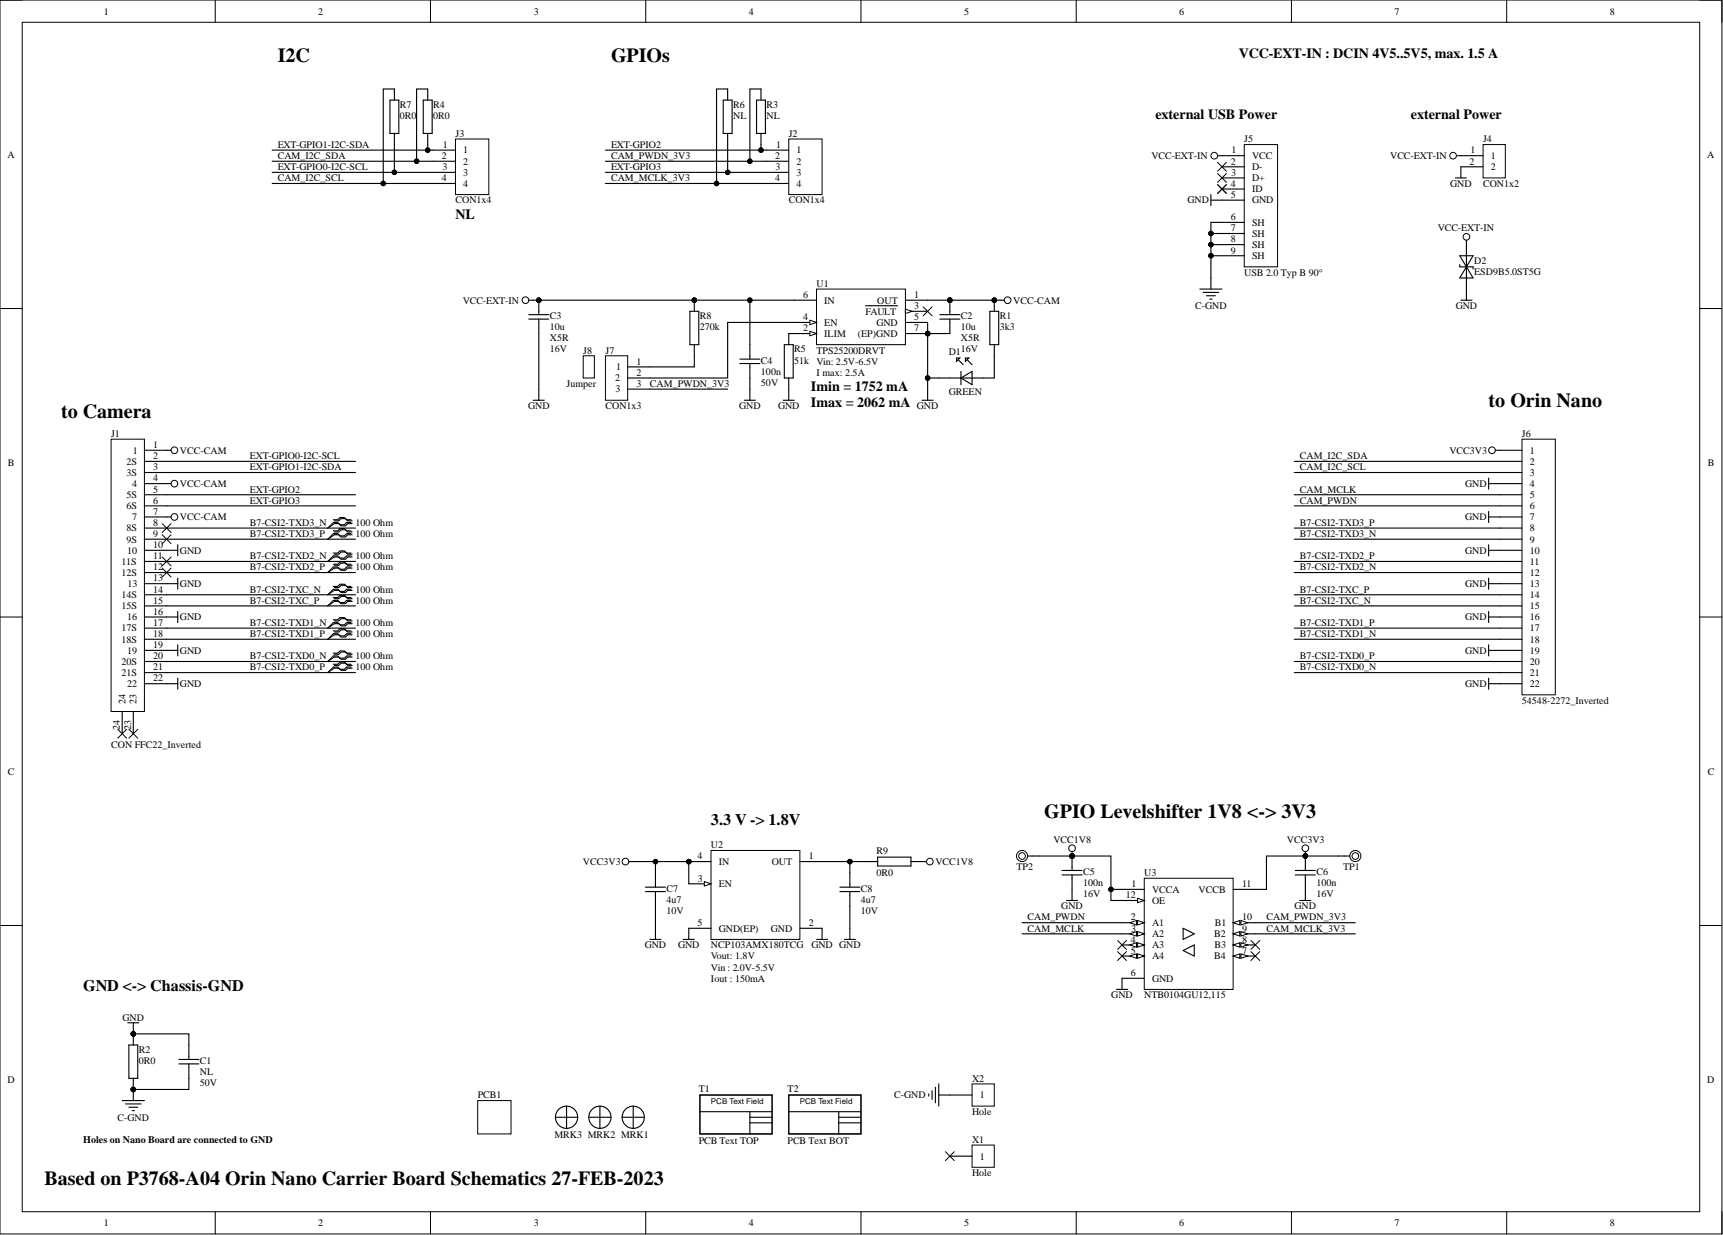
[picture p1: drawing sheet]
<svg xmlns="http://www.w3.org/2000/svg" width="393mm" height="282mm" viewBox="0 0 393 282" stroke-linecap="round" stroke-linejoin="round" font-family="sans-serif">
<defs><g id="words">
<g font-size="4.6">
<text x="63.4" y="14.3">I2C</text>
<text x="139.5" y="14.3">GPIOs</text>
<text x="13.9" y="95.5">to Camera</text>
<text x="339.8" y="92.9">to Orin Nano</text>
<text x="238.4" y="186.8">GPIO Levelshifter 1V8 &lt;-&gt; 3V3</text>
<text x="10.1" y="270.5">Based on P3768-A04 Orin Nano Carrier Board Schematics 27-FEB-2023</text>
</g>
<g font-size="3.7">
<text x="162.3" y="188.2">3.3 V -&gt; 1.8V</text>
<text x="19" y="226.3">GND &lt;-&gt; Chassis-GND</text>
</g>
<g font-size="3.2">
<text x="282.8" y="13.3">VCC-EXT-IN : DCIN 4V5..5V5, max. 1.5 A</text>
<text x="263.8" y="27.2">external USB Power</text>
<text x="322.1" y="27.2">external Power</text>
<text x="104" y="50.1">NL</text>
<text x="185.1" y="89.2">Imin = 1752 mA</text>
<text x="185.1" y="93">Imax = 2062 mA</text>
</g>
<g font-size="2.3">
<text x="23.7" y="3.3">1</text>
<text x="72.7" y="3.3">2</text>
<text x="121.9" y="3.3">3</text>
<text x="170.9" y="3.3">4</text>
<text x="220.1" y="3.3">5</text>
<text x="269.2" y="3.3">6</text>
<text x="318.4" y="3.3">7</text>
<text x="367.5" y="3.3">8</text>
<text x="91.3" y="24.6">R7</text>
<text x="91.3" y="27.2">0R0</text>
<text x="98.9" y="24.6">R4</text>
<text x="98.9" y="27.2">0R0</text>
<text x="167.4" y="24.6">R6</text>
<text x="167.4" y="27.2">NL</text>
<text x="175" y="24.6">R3</text>
<text x="175" y="27.2">NL</text>
<text x="1.7" y="36">A</text>
<text x="63.4" y="33.8">EXT-GPIO1-I2C-SDA</text>
<text x="101.1" y="33.8">1</text>
<text x="104" y="31.2">J3</text>
<text x="105.8" y="35">1</text>
<text x="139.5" y="33.8">EXT-GPIO2</text>
<text x="177.2" y="33.8">1</text>
<text x="180.1" y="31.2">J2</text>
<text x="181.8" y="35">1</text>
<text x="281.2" y="35">1</text>
<text x="284" y="32.5">J5</text>
<text x="335.7" y="35">1</text>
<text x="338.6" y="32.5">J4</text>
<text x="389.8" y="36">A</text>
<text x="63.4" y="38.8">EXT-GPIO0-I2C-SCL</text>
<text x="63.4" y="36.3">CAM_I2C_SDA</text>
<text x="63.4" y="41.4">CAM_I2C_SCL</text>
<text x="100.9" y="36.3">2</text>
<text x="100.9" y="41.4">4</text>
<text x="101" y="38.8">3</text>
<text x="105.8" y="37.6">2</text>
<text x="105.8" y="40.1">3</text>
<text x="139.5" y="38.8">EXT-GPIO3</text>
<text x="139.5" y="36.3">CAM_PWDN_3V3</text>
<text x="139.5" y="41.4">CAM_MCLK_3V3</text>
<text x="177" y="36.3">2</text>
<text x="177" y="41.4">4</text>
<text x="177.1" y="38.8">3</text>
<text x="181.8" y="37.6">2</text>
<text x="181.8" y="40.1">3</text>
<text x="262.9" y="36.3">VCC-EXT-IN</text>
<text x="281" y="37.6">2</text>
<text x="281" y="40.1">3</text>
<text x="285.8" y="36.3">VCC</text>
<text x="285.8" y="38.8">D-</text>
<text x="285.8" y="41.4">D+</text>
<text x="317.4" y="36.3">VCC-EXT-IN</text>
<text x="335.5" y="37.6">2</text>
<text x="340.4" y="36.3">1</text>
<text x="340.4" y="38.8">2</text>
<text x="104" y="46.4">CON1x4</text>
<text x="105.8" y="42.6">4</text>
<text x="180.1" y="46.4">CON1x4</text>
<text x="181.8" y="42.6">4</text>
<text x="271.1" y="46.4">GND</text>
<text x="281" y="42.6">4</text>
<text x="281" y="45.2">5</text>
<text x="285.8" y="46.4">GND</text>
<text x="285.8" y="43.9">ID</text>
<text x="331.1" y="42.6">GND</text>
<text x="338.6" y="42.6">CON1x2</text>
<text x="281" y="50.2">6</text>
<text x="281" y="52.8">7</text>
<text x="285.8" y="51.5">SH</text>
<text x="328.2" y="52.8">VCC-EXT-IN</text>
<text x="281" y="57.9">9</text>
<text x="281" y="55.3">8</text>
<text x="285.8" y="54.1">SH</text>
<text x="285.8" y="56.6">SH</text>
<text x="285.8" y="59.1">SH</text>
<text x="186.4" y="65.5">U1</text>
<text x="284" y="62.9">USB 2.0 Typ B 90°</text>
<text x="336.5" y="60.1">D2</text>
<text x="336.5" y="62.7">ESD9B5.0ST5G</text>
<text x="105.6" y="69.3">VCC-EXT-IN</text>
<text x="183.3" y="68">6</text>
<text x="188.2" y="69.3">IN</text>
<text x="197.6" y="71.8">FAULT</text>
<text x="200.3" y="69.3">OUT</text>
<text x="208.7" y="68">1</text>
<text x="208.7" y="70.5">3</text>
<text x="231.3" y="69.3">VCC-CAM</text>
<text x="272.8" y="70.5">C-GND</text>
<text x="332.3" y="70.5">GND</text>
<text x="125.5" y="77.9">X5R</text>
<text x="125.5" y="72.8">C3</text>
<text x="125.5" y="75.4">10u</text>
<text x="159.8" y="72.8">R8</text>
<text x="159.8" y="75.4">270k</text>
<text x="183.3" y="73.1">4</text>
<text x="183.3" y="75.6">2</text>
<text x="188.2" y="74.4">EN</text>
<text x="188.2" y="76.9">ILIM</text>
<text x="195.8" y="76.9">(EP)GND</text>
<text x="200.1" y="74.4">GND</text>
<text x="208.7" y="73.1">5</text>
<text x="208.7" y="75.6">7</text>
<text x="219.4" y="77.9">X5R</text>
<text x="219.4" y="72.8">C2</text>
<text x="219.4" y="75.4">10u</text>
<text x="228.3" y="72.8">R1</text>
<text x="228.3" y="75.4">3k3</text>
<text x="125.5" y="80.4">16V</text>
<text x="133.1" y="80.7">J8</text>
<text x="138.2" y="80.7">J7</text>
<text x="145.3" y="83.2">1</text>
<text x="173.7" y="83">C4</text>
<text x="181.3" y="80.4">R5</text>
<text x="181.3" y="83">51k</text>
<text x="186.4" y="83.2">Vin: 2.5V-6.5V</text>
<text x="186.4" y="80.7">TPS25200DRVT</text>
<text x="216.6" y="80.9">D116V</text>
<text x="129.3" y="88.3">Jumper</text>
<text x="140.5" y="87">2</text>
<text x="140.5" y="89.6">3</text>
<text x="140.7" y="84.5">1</text>
<text x="145.3" y="85.8">2</text>
<text x="145.3" y="88.3">3</text>
<text x="148.4" y="88.3">CAM_PWDN_3V3</text>
<text x="173.7" y="88.1">50V</text>
<text x="173.7" y="85.5">100n</text>
<text x="186.4" y="85.8">I max: 2.5A</text>
<text x="120.6" y="93.4">GND</text>
<text x="138.2" y="93.4">CON1x3</text>
<text x="168.7" y="93.4">GND</text>
<text x="177.6" y="93.4">GND</text>
<text x="209.3" y="93.4">GND</text>
<text x="216.6" y="90.1">GREEN</text>
<text x="25.4" y="99.7">J1</text>
<text x="347.5" y="99.7">J6</text>
<text x="1.8" y="106.4">B</text>
<text x="28.9" y="106.1">2S</text>
<text x="30.3" y="103.5">1</text>
<text x="35" y="102.3">1</text>
<text x="35" y="104.8">2</text>
<text x="35" y="107.3">3</text>
<text x="41.1" y="103.5">VCC-CAM</text>
<text x="57.1" y="104.8">EXT-GPIO0-I2C-SCL</text>
<text x="57.1" y="107.3">EXT-GPIO1-I2C-SDA</text>
<text x="296.7" y="107.3">CAM_I2C_SCL</text>
<text x="296.7" y="104.8">CAM_I2C_SDA</text>
<text x="330.9" y="103.5">VCC3V3</text>
<text x="349.2" y="103.5">1</text>
<text x="349.2" y="106.1">2</text>
<text x="389.8" y="106.4">B</text>
<text x="28.9" y="108.6">3S</text>
<text x="28.9" y="113.7">5S</text>
<text x="30.1" y="111.1">4</text>
<text x="35" y="109.9">4</text>
<text x="35" y="112.4">5</text>
<text x="41.1" y="111.1">VCC-CAM</text>
<text x="57.1" y="112.4">EXT-GPIO2</text>
<text x="296.7" y="112.4">CAM_MCLK</text>
<text x="334.5" y="111.1">GND</text>
<text x="349.2" y="108.6">3</text>
<text x="349.2" y="111.1">4</text>
<text x="349.2" y="113.7">5</text>
<text x="28.9" y="116.2">6S</text>
<text x="30.1" y="118.8">7</text>
<text x="35" y="114.9">6</text>
<text x="35" y="117.5">7</text>
<text x="41.1" y="118.8">VCC-CAM</text>
<text x="57.1" y="114.9">EXT-GPIO3</text>
<text x="296.7" y="114.9">CAM_PWDN</text>
<text x="334.5" y="118.8">GND</text>
<text x="349.2" y="116.2">6</text>
<text x="349.2" y="118.8">7</text>
<text x="28.9" y="121.3">8S</text>
<text x="28.9" y="123.8">9S</text>
<text x="35" y="120">8</text>
<text x="35" y="122.6">9</text>
<text x="35" y="125.1">10</text>
<text x="57.1" y="120">B7-CSI2-TXD3_N</text>
<text x="57.1" y="122.6">B7-CSI2-TXD3_P</text>
<text x="81.2" y="122.6">100 Ohm</text>
<text x="81.2" y="120">100 Ohm</text>
<text x="296.7" y="122.6">B7-CSI2-TXD3_N</text>
<text x="296.7" y="120">B7-CSI2-TXD3_P</text>
<text x="349.2" y="121.3">8</text>
<text x="349.2" y="123.8">9</text>
<text x="27.8" y="128.9">11S</text>
<text x="27.8" y="131.4">12S</text>
<text x="29" y="126.4">10</text>
<text x="35" y="127.6">11</text>
<text x="35" y="130.2">12</text>
<text x="41.1" y="126.4">GND</text>
<text x="57.1" y="127.6">B7-CSI2-TXD2_N</text>
<text x="57.1" y="130.2">B7-CSI2-TXD2_P</text>
<text x="81.2" y="130.2">100 Ohm</text>
<text x="81.2" y="127.6">100 Ohm</text>
<text x="296.7" y="130.2">B7-CSI2-TXD2_N</text>
<text x="296.7" y="127.6">B7-CSI2-TXD2_P</text>
<text x="334.5" y="126.4">GND</text>
<text x="349.2" y="126.4">10</text>
<text x="349.2" y="128.9">11</text>
<text x="349.2" y="131.4">12</text>
<text x="27.8" y="136.5">14S</text>
<text x="29.1" y="134">13</text>
<text x="35" y="132.7">13</text>
<text x="35" y="135.2">14</text>
<text x="35" y="137.8">15</text>
<text x="41.1" y="134">GND</text>
<text x="57.1" y="135.2">B7-CSI2-TXC_N</text>
<text x="57.1" y="137.8">B7-CSI2-TXC_P</text>
<text x="81.2" y="137.8">100 Ohm</text>
<text x="81.2" y="135.2">100 Ohm</text>
<text x="296.7" y="135.2">B7-CSI2-TXC_P</text>
<text x="296.7" y="137.8">B7-CSI2-TXC_N</text>
<text x="334.5" y="134">GND</text>
<text x="349.2" y="134">13</text>
<text x="349.2" y="136.5">14</text>
<text x="27.8" y="139">15S</text>
<text x="29" y="141.6">16</text>
<text x="35" y="140.3">16</text>
<text x="35" y="142.9">17</text>
<text x="41.1" y="141.6">GND</text>
<text x="57.1" y="142.9">B7-CSI2-TXD1_N</text>
<text x="81.2" y="142.9">100 Ohm</text>
<text x="296.7" y="142.9">B7-CSI2-TXD1_P</text>
<text x="334.5" y="141.6">GND</text>
<text x="349.2" y="139">15</text>
<text x="349.2" y="141.6">16</text>
<text x="27.8" y="144.1">17S</text>
<text x="27.8" y="146.7">18S</text>
<text x="29" y="149.2">19</text>
<text x="35" y="145.4">18</text>
<text x="35" y="147.9">19</text>
<text x="41.1" y="149.2">GND</text>
<text x="57.1" y="145.4">B7-CSI2-TXD1_P</text>
<text x="81.2" y="145.4">100 Ohm</text>
<text x="296.7" y="145.4">B7-CSI2-TXD1_N</text>
<text x="334.5" y="149.2">GND</text>
<text x="349.2" y="144.1">17</text>
<text x="349.2" y="146.7">18</text>
<text x="349.2" y="149.2">19</text>
<text x="27.8" y="151.7">20S</text>
<text x="27.8" y="154.3">21S</text>
<text x="35" y="150.5">20</text>
<text x="35" y="153">21</text>
<text x="35" y="155.5">22</text>
<text x="57.1" y="150.5">B7-CSI2-TXD0_N</text>
<text x="57.1" y="153">B7-CSI2-TXD0_P</text>
<text x="81.2" y="153">100 Ohm</text>
<text x="81.2" y="150.5">100 Ohm</text>
<text x="296.7" y="150.5">B7-CSI2-TXD0_P</text>
<text x="296.7" y="153">B7-CSI2-TXD0_N</text>
<text x="349.2" y="151.7">20</text>
<text x="349.2" y="154.3">21</text>
<text x="28.7" y="160.6" transform="rotate(-90 28.7 160.6)">24</text>
<text x="29" y="156.8">22</text>
<text x="31.2" y="160.6" transform="rotate(-90 31.2 160.6)">23</text>
<text x="41.1" y="156.8">GND</text>
<text x="334.5" y="156.8">GND</text>
<text x="347.5" y="160.6">54548-2272_Inverted</text>
<text x="349.2" y="156.8">22</text>
<text x="27.4" y="166.6" transform="rotate(-90 27.4 166.6)">24</text>
<text x="29.9" y="166.5" transform="rotate(-90 29.9 166.5)">23</text>
<text x="25.4" y="170.8">CON FFC22_Inverted</text>
<text x="1.8" y="176.8">C</text>
<text x="389.8" y="176.8">C</text>
<text x="133.1" y="197.4">VCC3V3</text>
<text x="159.2" y="196.1">4</text>
<text x="162.3" y="193.6">U2</text>
<text x="164.1" y="197.4">IN</text>
<text x="176.2" y="197.4">OUT</text>
<text x="184.6" y="196.1">1</text>
<text x="200.1" y="194.9">R9</text>
<text x="213.5" y="197.4">VCC1V8</text>
<text x="240.5" y="192.3">VCC1V8</text>
<text x="293.8" y="192.3">VCC3V3</text>
<text x="152.2" y="203.5">C7</text>
<text x="159.3" y="201.2">3</text>
<text x="164.1" y="202.5">EN</text>
<text x="196.6" y="203.5">C8</text>
<text x="200.1" y="199.9">0R0</text>
<text x="232.1" y="198.7">TP2</text>
<text x="247.3" y="199.7">C5</text>
<text x="247.3" y="202.2">100n</text>
<text x="258.4" y="202.5">1</text>
<text x="261.2" y="199.9">U3</text>
<text x="263" y="203.7">VCCA</text>
<text x="273.6" y="203.7">VCCB</text>
<text x="283.5" y="202.5">11</text>
<text x="300.5" y="199.7">C6</text>
<text x="300.5" y="202.2">100n</text>
<text x="306.6" y="198.7">TP1</text>
<text x="152.2" y="208.6">10V</text>
<text x="152.2" y="206">4u7</text>
<text x="196.6" y="208.6">10V</text>
<text x="196.6" y="206">4u7</text>
<text x="242.3" y="207.6">GND</text>
<text x="247.3" y="204.8">16V</text>
<text x="257" y="205">12</text>
<text x="263" y="206.3">OE</text>
<text x="295.5" y="207.6">GND</text>
<text x="300.5" y="204.8">16V</text>
<text x="159.3" y="211.4">5</text>
<text x="164.1" y="212.6">GND(EP)</text>
<text x="176" y="212.6">GND</text>
<text x="184.6" y="211.4">2</text>
<text x="234.6" y="210.1">CAM_PWDN</text>
<text x="234.6" y="212.6">CAM_MCLK</text>
<text x="258.1" y="210.1">2</text>
<text x="258.1" y="215.2">4</text>
<text x="258.2" y="212.6">3</text>
<text x="263" y="211.4">A1</text>
<text x="263" y="213.9">A2</text>
<text x="277.2" y="213.9">B2</text>
<text x="277.3" y="211.4">B1</text>
<text x="283.5" y="212.6">9</text>
<text x="283.5" y="210.1">10</text>
<text x="283.5" y="215.2">8</text>
<text x="289.1" y="210.1">CAM_PWDN_3V3</text>
<text x="289.1" y="212.6">CAM_MCLK_3V3</text>
<text x="147.2" y="216.4">GND</text>
<text x="154.8" y="216.4">GND</text>
<text x="162.3" y="219">Vout: 1.8V</text>
<text x="162.3" y="221.5">Vin : 2.0V-5.5V</text>
<text x="162.3" y="216.4">NCP103AMX180TCG</text>
<text x="185.2" y="216.4">GND GND</text>
<text x="258.2" y="217.7">5</text>
<text x="263" y="216.4">A3</text>
<text x="263" y="219">A4</text>
<text x="277.2" y="219">B4</text>
<text x="277.2" y="216.4">B3</text>
<text x="283.5" y="217.7">7</text>
<text x="162.3" y="224">Iout : 150mA</text>
<text x="253.7" y="227.8">GND</text>
<text x="258.1" y="222.8">6</text>
<text x="261.2" y="227.8">NTB0104GU12,115</text>
<text x="263" y="224">GND</text>
<text x="28" y="232.9">GND</text>
<text x="31.7" y="240.3">R2</text>
<text x="31.7" y="242.8">0R0</text>
<text x="45.7" y="242.8">C1</text>
<text x="45.7" y="245.4">NL</text>
<text x="1.7" y="247.2">D</text>
<text x="45.7" y="247.9">50V</text>
<text x="109.1" y="250.7">PCB1</text>
<text x="159.5" y="249.2">T1</text>
<text x="179.8" y="249.2">T2</text>
<text x="204.1" y="250.7">C-GND</text>
<text x="221.9" y="246.9">X2</text>
<text x="223.7" y="250.7">1</text>
<text x="389.8" y="247.2">D</text>
<text x="26.8" y="255.8">C-GND</text>
<text x="221.9" y="254.5">Hole</text>
<text x="19" y="260.8">Holes on Nano Board are connected to GND</text>
<text x="126.6" y="259.8">MRK3 MRK2 MRK1</text>
<text x="159.5" y="261.1">PCB Text TOP</text>
<text x="179.8" y="261.1">PCB Text BOT</text>
<text x="221.9" y="260.8">X1</text>
<text x="221.9" y="268.4">Hole</text>
<text x="223.7" y="264.6">1</text>
<text x="23.7" y="279.9">1</text>
<text x="72.7" y="279.9">2</text>
<text x="121.9" y="279.9">3</text>
<text x="170.9" y="279.9">4</text>
<text x="220.1" y="279.9">5</text>
<text x="269.2" y="279.9">6</text>
<text x="318.4" y="279.9">7</text>
<text x="367.5" y="279.9">8</text>
</g>
<g font-size="1.8">
<text x="162.3" y="252.1">PCB Text Field</text>
<text x="182.6" y="252.1">PCB Text Field</text>
</g>
</g></defs>
<g fill="none" stroke="#000" stroke-width=".23">
<path d="M0 0h393.1v281.6h-393.1zM0 0h5.1M5.1 5.1h382.9v271.5h-382.9zM49.1 0v5.1M98.3 0v5.1M147.4 0v5.1M196.6 0v5.1M245.7 0v5.1M294.8 0v5.1M344 0v5.1M388 0h5.1v5.1M0 70.4h5.1"/>
<path d="M388 70.4h5.1M0 140.8h5.1M388 140.8h5.1M0 211.2h5.1M388 211.2h5.1M49.1 276.6v5M98.3 276.6v5M147.4 276.6v5M196.6 276.6v5M245.7 276.6v5M294.8 276.6v5M344 276.6v5"/>
<path d="M393.1 276.6v5"/>
</g>
<path d="M159.8 249.9h16.5v8.9h-16.5z" fill-rule="evenodd" fill="#fff"/>
<path d="M159.8 249.9h16.5v8.9h-16.5z" fill="none" stroke="#000" stroke-width=".23"/>
<path d="M159.8 253.7h16.5M159.8 249.9h16.5v8.9h-16.5zM171.2 253.7v5.1M171.2 255h5.1M171.2 256.3h5.1" fill="none" stroke="#000" stroke-width=".25"/>
<path d="M180.1 249.9h16.5v8.9h-16.5z" fill-rule="evenodd" fill="#fff"/>
<path d="M76.1 119.3l-1.3 1.2 1.5-1M76.1 121.8l-1.3 1.3 1.5-1M180.1 249.9h16.5v8.9h-16.5z" fill="none" stroke="#000" stroke-width=".23"/>
<g fill="none" stroke="#000" stroke-width=".25">
<path d="M76.1 118.6h1l.5-.5h1l.5 .5h1M76.1 119.3h1l.5 .5h1l.5-.5h1M76.3 118.9h1.1l.5-.5h1l.5 .5h1M76.3 119.5h1.1l.5 .5h1l.5-.5h1M38 133.2h2.6M38 125.6h2.6M40.6 124.3v2.6M40.6 131.9v2.6M40.6 139.6v2.5M76.1 121.2h1l.5-.5h1l.5 .5h1M76.1 121.8h1l.5 .5h1l.5-.5h1M76.3 121.4h1.1l.5-.5h1l.5 .5h1"/>
<path d="M76.3 122.1h1.1l.5 .5h1l.5-.5h1M38 148.4h2.6M38 140.8h2.6M38 156h2.6M40.6 147.2v2.5M40.6 154.8v2.5M126.8 255h5.1M129.3 252.5v5M134.4 255h5.1M137 252.5v5M142 255h5.1M144.6 252.5v5"/>
<path d="M180.1 253.7h16.5M180.1 249.9h16.5v8.9h-16.5zM191.5 253.7v5.1M191.5 255h5.1M191.5 256.3h5.1"/>
<circle cx="129.3" cy="255" r="2.54"/>
<circle cx="137" cy="255" r="2.54"/>
<circle cx="144.6" cy="255" r="2.54"/>
</g>
<path d="M25.4 100.2h7.6v62.2h-7.6z" fill-rule="evenodd" fill="#fff"/>
<path d="M25.4 100.2h7.6v62.2h-7.6zM26.9 166.5l2 2M28.9 166.5l-2 2M29.4 166.5l2 2M31.4 166.5l-2 2" fill="none" stroke="#000" stroke-width=".23"/>
<g fill="none" stroke="#000" stroke-width=".25">
<path d="M33 102.8h5M33 105.3h5M33 107.8h5M33 110.4h5M33 112.9h5M33 115.5h5M33 118h5M33 120.5h5M33 123.1h5M33 125.6h5M33 128.1h5M33 130.7h5"/>
<path d="M33 133.2h5M33 135.8h5M33 138.3h5M33 140.8h5M33 143.4h5M33 145.9h5M33 148.4h5M33 151h5M33 153.5h5M33 156h5M27.9 162.4v5.1M30.4 162.4v5.1"/>
</g>
<path d="M109.1 251.2h7.6v7.6h-7.6z" fill-rule="evenodd" fill="#fff"/>
<path d="M109.1 251.2h7.6v7.6h-7.6z" fill="none" stroke="#000" stroke-width=".23"/>
<path d="M338.6 33h5v7.6h-5z" fill-rule="evenodd" fill="#fff"/>
<path d="M338.6 33h5v7.6h-5z" fill="none" stroke="#000" stroke-width=".23"/>
<path d="M333.5 35.5h5.1M338.6 38.1h-5.1v2.5M332.2 40.6h2.6" fill="none" stroke="#000" stroke-width=".25"/>
<path d="M104 31.7h7.6v12.7h-7.6z" fill-rule="evenodd" fill="#fff"/>
<path d="M104 31.7h7.6v12.7h-7.6z" fill="none" stroke="#000" stroke-width=".23"/>
<g fill="none" stroke="#000" stroke-width=".25">
<path d="M89 22.8h2v7.7h-2zM90 20.3v2.5M90 30.5v2.5M96.6 22.8h2.1v7.7h-2.1zM97.6 20.3v2.5M97.6 30.5v2.5M98.9 34.3h5.1M98.9 36.8h5.1M98.9 39.3h5.1M165.1 22.8h2v7.7h-2zM166.1 20.3v2.5M166.1 30.5v2.5"/>
<path d="M172.7 22.8h2v7.7h-2zM173.7 20.3v2.5M173.7 30.5v2.5M98.9 41.9h5.1"/>
</g>
<path d="M284 33h7.7v27.9h-7.7z" fill-rule="evenodd" fill="#fff"/>
<g fill="none" stroke="#000" stroke-width=".23">
<path d="M278 39.6l2 2M278 37.1l2 2M280 39.6l-2 2M280 37.1l-2 2M284 33h7.7v27.9h-7.7zM278 42.1l2 2.1M280 42.1l-2 2.1"/>
<circle cx="30.4" cy="236" r=".51"/>
<circle cx="30.4" cy="248.7" r=".51"/>
</g>
<g fill="none" stroke="#000" stroke-width=".25">
<path d="M279 35.5h5M279 38.1h5M276.4 45.7h7.6M276.4 44.4v2.6M279 40.6h5M279 43.1h5M279 50.8h5M279 53.3h5M279 55.8h5M279 58.4h5M273.9 66h5.1M274.7 66.7h3.5"/>
<path d="M275.4 67.5h2.1M276.2 68.3h.5M276.4 63.4v2.6M29.2 233.4h2.5M30.4 233.4v2.6M43.1 238.5v3.3M27.9 251.2h5.1M28.7 252h3.5M29.4 252.7h2M30.2 253.5h.5M30.4 248.7v2.5M40.8 242.8h4.6"/>
<path d="M40.8 241.8h4.6M43.1 242.8v3.3"/>
</g>
<g fill="#000">
<circle cx="30.4" cy="236" r=".51"/>
<circle cx="30.4" cy="248.7" r=".51"/>
</g>
<path d="M180.1 31.7h7.6v12.7h-7.6z" fill-rule="evenodd" fill="#fff"/>
<g fill="none" stroke="#000" stroke-width=".23">
<path d="M180.1 31.7h7.6v12.7h-7.6z"/>
<circle cx="277.2" cy="35.5" r=".76"/>
<circle cx="331.7" cy="35.5" r=".76"/>
</g>
<g fill="none" stroke="#000" stroke-width=".25">
<path d="M175 34.3h5.1M175 36.8h5.1M175 39.3h5.1M278 35.5h1M332.5 35.5h1M175 41.9h5.1M339.8 109.1v2.5M339.8 116.7v2.6M339.8 110.4h2.6M339.8 118h2.6M339.8 124.3v2.6M339.8 131.9v2.6"/>
<path d="M339.8 125.6h2.6M339.8 133.2h2.6"/>
</g>
<path d="M221.9 247.4h5.1v5.1h-5.1z" fill-rule="evenodd" fill="#fff"/>
<path d="M221.9 247.4h5.1v5.1h-5.1z" fill="none" stroke="#000" stroke-width=".23"/>
<path d="M216.8 249.9h5.1" fill="none" stroke="#000" stroke-width=".25"/>
<path d="M221.9 261.3h5.1v5.1h-5.1z" fill-rule="evenodd" fill="#fff"/>
<g fill="none" stroke="#000" stroke-width=".23">
<path d="M76.1 129.4l-1.3 1.3 1.5-1M76.1 126.9l-1.3 1.2 1.5-1M76.1 137l-1.3 1.3 1.5-1M76.1 134.5l-1.3 1.3 1.5-1.1M76.1 144.6l-1.3 1.3 1.5-1M76.1 142.1l-1.3 1.3 1.5-1.1M76.1 152.2l-1.3 1.3 1.5-1M76.1 149.7l-1.3 1.3 1.5-1M215.8 262.9l2.1 2M217.9 262.9l-2.1 2M221.9 261.3h5.1v5.1h-5.1z"/>
<circle cx="39.8" cy="102.8" r=".76"/>
<circle cx="340.6" cy="102.8" r=".76"/>
<circle cx="30.4" cy="236" r=".51"/>
<circle cx="30.4" cy="248.7" r=".51"/>
</g>
<g fill="none" stroke="#000" stroke-width=".25">
<path d="M38 102.8h1.1M341.4 102.8h1M76.1 128.8h1l.5-.5h1l.5 .5h1M76.1 129.4h1l.5 .5h1l.5-.5h1M76.1 126.2h1l.5-.5h1l.5 .5h1M76.1 126.9h1l.5 .5h1l.5-.5h1M76.1 136.4h1l.5-.5h1l.5 .5h1M76.1 137h1l.5 .5h1l.5-.5h1M76.1 133.8h1l.5-.5h1l.5 .5h1M76.1 134.5h1l.5 .5h1l.5-.5h1M76.3 129h1.1l.5-.5h1l.5 .5h1M76.3 129.7h1.1l.5 .5h1l.5-.5h1"/>
<path d="M76.3 126.5h1.1l.5-.5h1l.5 .5h1M76.3 127.1h1.1l.5 .5h1l.5-.5h1M76.3 136.6h1.1l.5-.5h1l.5 .5h1M76.3 137.3h1.1l.5 .5h1l.5-.5h1M76.3 134.1h1.1l.5-.5h1l.5 .5h1M76.3 134.7h1.1l.5 .5h1l.5-.5h1M76.1 144h1l.5-.5h1l.5 .5h1M76.1 144.6h1l.5 .5h1l.5-.5h1M76.1 141.5h1l.5-.5h1l.5 .5h1M76.1 142.1h1l.5 .5h1l.5-.5h1M76.1 151.6h1l.5-.5h1l.5 .5h1M76.1 152.2h1l.5 .5h1l.5-.5h1"/>
<path d="M76.1 149.1h1l.5-.5h1l.5 .5h1M76.1 149.7h1l.5 .5h1l.5-.5h1M76.3 144.3h1.1l.5-.6h1l.5 .6h1M76.3 144.9h1.1l.5 .5h1l.5-.5h1M76.3 141.7h1.1l.5-.5h1l.5 .5h1M76.3 142.3h1.1l.5 .6h1l.5-.6h1M76.3 151.9h1.1l.5-.5h1l.5 .5h1M76.3 152.5h1.1l.5 .5h1l.5-.5h1M76.3 149.3h1.1l.5-.5h1l.5 .5h1M76.3 150h1.1l.5 .5h1l.5-.5h1M29.4 238.5h2v7.6h-2zM30.4 236v2.5"/>
<path d="M30.4 246.1v2.6M212 249.7v.5M212.8 248.9v2M213.5 248.1v3.6M214.3 247.4v5.1M214.3 249.9h2.5M216.8 263.9h5.1"/>
</g>
<g fill="#000">
<circle cx="30.4" cy="236" r=".51"/>
<circle cx="30.4" cy="248.7" r=".51"/>
</g>
<circle cx="309.4" cy="195.4" r="1.27" fill="#fff"/>
<circle cx="309.4" cy="195.4" r="1.27" fill="none" stroke="#000" stroke-width=".23"/>
<circle cx="309.4" cy="195.4" r=".76" fill="#fff"/>
<g fill="none" stroke="#000" stroke-width=".23">
<circle cx="244.7" cy="193.6" r=".76"/>
<circle cx="244.7" cy="195.4" r=".51"/>
<circle cx="298" cy="193.6" r=".76"/>
<circle cx="298" cy="195.4" r=".51"/>
<circle cx="309.4" cy="195.4" r=".76"/>
</g>
<g fill="none" stroke="#000" stroke-width=".25">
<path d="M242.5 199.7h4.5M242.5 198.7h4.5M244.7 194.4v4.3M244.7 199.7v5.8M295.7 199.7h4.6M295.7 198.7h4.6M298 194.4v4.3M298 199.7v5.8M305.6 195.4h2.5M243.5 205.5h2.5M296.7 205.5h2.6M254.9 225.8h2.5"/>
<path d="M256.2 223.3v2.5"/>
</g>
<g fill="#000">
<circle cx="244.7" cy="195.4" r=".51"/>
<circle cx="298" cy="195.4" r=".51"/>
</g>
<path d="M261.2 200.4h20.3v25.4h-20.3z" fill-rule="evenodd" fill="#fff"/>
<path d="M261.2 200.4h20.3v25.4h-20.3z" fill="none" stroke="#000" stroke-width=".23"/>
<path d="M256.2 210.6h5M270.1 211.9l2.5 1.2-2.5 1.3zM270.1 216.9l2.5-1.2v2.5z" fill="none" stroke="#000" stroke-width=".25"/>
<path d="M259.7 210.1l1.5 .5-1.5 .5z" fill="#fff"/>
<path d="M259.7 210.1l1.5 .5-1.5 .5z" fill="none" stroke="#000" stroke-width=".23"/>
<path d="M257.9 210.6l1.5-.5v1z" fill="#fff"/>
<path d="M257.9 210.6l1.5-.5v1z" fill="none" stroke="#000" stroke-width=".23"/>
<path d="M256.2 213.1h5M256.2 223.3h5" fill="none" stroke="#000" stroke-width=".25"/>
<path d="M259.7 212.6l1.5 .5-1.5 .5z" fill="#fff"/>
<path d="M259.7 212.6l1.5 .5-1.5 .5z" fill="none" stroke="#000" stroke-width=".23"/>
<path d="M257.9 213.1l1.5-.5v1z" fill="#fff"/>
<path d="M257.9 213.1l1.5-.5v1z" fill="none" stroke="#000" stroke-width=".23"/>
<path d="M281.5 203h5.1M281.5 213.1h5.1" fill="none" stroke="#000" stroke-width=".25"/>
<path d="M281.5 213.1l1.5-.5v1z" fill="#fff"/>
<path d="M281.5 213.1l1.5-.5v1z" fill="none" stroke="#000" stroke-width=".23"/>
<path d="M283.3 212.6l1.5 .5-1.5 .5z" fill="#fff"/>
<path d="M283.3 212.6l1.5 .5-1.5 .5z" fill="none" stroke="#000" stroke-width=".23"/>
<path d="M281.5 210.6h5.1" fill="none" stroke="#000" stroke-width=".25"/>
<path d="M281.5 210.6l1.5-.5v1z" fill="#fff"/>
<path d="M281.5 210.6l1.5-.5v1z" fill="none" stroke="#000" stroke-width=".23"/>
<path d="M283.3 210.1l1.5 .5-1.5 .5z" fill="#fff"/>
<path d="M283.3 210.1l1.5 .5-1.5 .5z" fill="none" stroke="#000" stroke-width=".23"/>
<path d="M256.2 205.5h5" fill="none" stroke="#000" stroke-width=".25"/>
<path d="M259.7 205l1.5 .5-1.5 .5z" fill="#fff"/>
<path d="M259.7 205l1.5 .5-1.5 .5z" fill="none" stroke="#000" stroke-width=".23"/>
<path d="M256.2 203h5M256.2 215.7h5" fill="none" stroke="#000" stroke-width=".25"/>
<path d="M259.7 215.2l1.5 .5-1.5 .5z" fill="#fff"/>
<path d="M259.7 215.2l1.5 .5-1.5 .5z" fill="none" stroke="#000" stroke-width=".23"/>
<path d="M257.9 215.7l1.5-.5v1z" fill="#fff"/>
<path d="M257.9 215.7l1.5-.5v1z" fill="none" stroke="#000" stroke-width=".23"/>
<path d="M256.2 218.2h5" fill="none" stroke="#000" stroke-width=".25"/>
<path d="M259.7 217.7l1.5 .5-1.5 .5z" fill="#fff"/>
<path d="M259.7 217.7l1.5 .5-1.5 .5z" fill="none" stroke="#000" stroke-width=".23"/>
<path d="M257.9 218.2l1.5-.5v1z" fill="#fff"/>
<path d="M257.9 218.2l1.5-.5v1z" fill="none" stroke="#000" stroke-width=".23"/>
<path d="M281.5 215.7h5.1" fill="none" stroke="#000" stroke-width=".25"/>
<path d="M281.5 215.7l1.5-.5v1z" fill="#fff"/>
<path d="M281.5 215.7l1.5-.5v1z" fill="none" stroke="#000" stroke-width=".23"/>
<path d="M283.3 215.2l1.5 .5-1.5 .5z" fill="#fff"/>
<path d="M283.3 215.2l1.5 .5-1.5 .5z" fill="none" stroke="#000" stroke-width=".23"/>
<path d="M281.5 218.2h5.1" fill="none" stroke="#000" stroke-width=".25"/>
<path d="M281.5 218.2l1.5-.5v1z" fill="#fff"/>
<path d="M281.5 218.2l1.5-.5v1z" fill="none" stroke="#000" stroke-width=".23"/>
<path d="M283.3 217.7l1.5 .5-1.5 .5z" fill="#fff"/>
<g fill="none" stroke="#000" stroke-width=".23">
<path d="M37 119.5l2.1 2M39.1 119.5l-2.1 2M37 122.1l2.1 2M37 127.1l2.1 2.1M37 129.7l2.1 2M39.1 122.1l-2.1 2M39.1 127.1l-2.1 2.1M39.1 129.7l-2.1 2M283.3 217.7l1.5 .5-1.5 .5z"/>
<circle cx="142.8" cy="196.6" r=".76"/>
<circle cx="157.2" cy="196.6" r=".51"/>
</g>
<path d="M143.5 196.6h1.1M197.8 196.6h2.6M200.4 195.6h7.6v2.1h-7.6zM208 196.6h2.5" fill="none" stroke="#000" stroke-width=".25"/>
<circle cx="157.2" cy="196.6" r=".51" fill="#000"/>
<path d="M162.3 194.1h20.3v20.3h-20.3z" fill-rule="evenodd" fill="#fff"/>
<path d="M162.3 194.1h20.3v20.3h-20.3z" fill="none" stroke="#000" stroke-width=".23"/>
<path d="M182.6 196.6h5.1M157.2 201.7h5.1M182.6 211.9h5.1" fill="none" stroke="#000" stroke-width=".25"/>
<path d="M160.8 201.2l1.5 .5-1.5 .5z" fill="#fff"/>
<g fill="none" stroke="#000" stroke-width=".23">
<path d="M160.8 201.2l1.5 .5-1.5 .5z"/>
<circle cx="157.2" cy="196.6" r=".51"/>
<circle cx="212.3" cy="196.6" r=".76"/>
</g>
<g fill="none" stroke="#000" stroke-width=".25">
<path d="M149.6 199.2v3.3M157.2 196.6h5.1M194 199.2v3.3M210.5 196.6h1M147.4 203.5h4.5M147.4 202.5h4.5M148.4 214.4h2.5M149.6 203.5v3.3M149.6 211.9v2.5M156 214.4h2.5M162.3 211.9h-5.1v2.5M186.4 214.4h2.5"/>
<path d="M187.7 211.9v2.5M191.7 203.5h4.6M191.7 202.5h4.6M192.7 214.4h2.6M194 203.5v3.3M194 211.9v2.5"/>
</g>
<circle cx="157.2" cy="196.6" r=".51" fill="#000"/>
<circle cx="233.3" cy="195.4" r="1.27" fill="#fff"/>
<circle cx="233.3" cy="195.4" r="1.27" fill="none" stroke="#000" stroke-width=".23"/>
<circle cx="233.3" cy="195.4" r=".76" fill="#fff"/>
<g fill="none" stroke="#000" stroke-width=".23">
<path d="M255.1 214.7l2.1 2M255.1 217.2l2.1 2M257.2 214.7l-2.1 2M257.2 217.2l-2.1 2M285.6 214.7l2 2M285.6 217.2l2 2M287.6 214.7l-2 2M287.6 217.2l-2 2"/>
<circle cx="233.3" cy="195.4" r=".76"/>
</g>
<path d="M214.3 86.3h12.7M218.9 82.2l1 1M220.9 82.2l1 1M234.6 195.4h2.5" fill="none" stroke="#000" stroke-width=".25"/>
<path d="M218.4 81.7h.7l-.7 .8z" fill="#fff"/>
<path d="M218.4 81.7h.7l-.7 .8z" fill="none" stroke="#000" stroke-width=".25"/>
<path d="M220.4 81.7h.8l-.8 .8z" fill="#fff"/>
<g fill="none" stroke="#000" stroke-width=".25">
<path d="M157.5 71.1h2v7.6h-2zM158.5 68.5v2.6M158.5 78.7v2.5M179.1 78.7h2v7.6h-2zM180.1 76.1v2.6M226 71.1h2v7.6h-2zM227 68.5v2.6M227 78.7v2.5M228.3 68.5h1M121.7 91.4h2.6M123 88.8v2.6M169.9 91.4h2.6"/>
<path d="M171.2 88.8v2.6M178.8 91.4h2.5M180.1 86.3v5.1M210.5 91.4h2.5M211.8 88.8v2.6M219.4 86.3l2.5-1.5v3zM219.4 84.8v3M220.4 81.7h.8l-.8 .8z"/>
</g>
<g fill="#000">
<circle cx="158.5" cy="68.5" r=".51"/>
<circle cx="211.8" cy="76.1" r=".51"/>
<circle cx="227" cy="68.5" r=".51"/>
</g>
<g fill="none" stroke="#000" stroke-width=".23">
<path d="M210.8 70l2 2.1M212.8 70l-2 2.1"/>
<circle cx="158.5" cy="68.5" r=".51"/>
<circle cx="211.8" cy="76.1" r=".51"/>
<circle cx="227" cy="68.5" r=".51"/>
<circle cx="230" cy="68.5" r=".76"/>
</g>
<path d="M186.4 66h20.3v12.7h-20.3z" fill-rule="evenodd" fill="#fff"/>
<path d="M186.4 66h20.3v12.7h-20.3z" fill="none" stroke="#000" stroke-width=".23"/>
<path d="M181.3 68.5h5.1M181.3 73.6h5.1M206.7 68.5h5.1M206.7 73.6h5.1" fill="none" stroke="#000" stroke-width=".25"/>
<path d="M184.9 73.1l1.5 .5-1.5 .5z" fill="#fff"/>
<path d="M184.9 73.1l1.5 .5-1.5 .5z" fill="none" stroke="#000" stroke-width=".23"/>
<path d="M206.7 71.1h5.1" fill="none" stroke="#000" stroke-width=".25"/>
<path d="M206.7 70.5l1.5 .6-1.5 .5z" fill="#fff"/>
<path d="M206.7 70.5l1.5 .6-1.5 .5z" fill="none" stroke="#000" stroke-width=".23"/>
<path d="M181.3 76.1h5.1M197.6 69.8h7.3" fill="none" stroke="#000" stroke-width=".25"/>
<path d="M184.9 75.6l1.5 .5-1.5 .5z" fill="#fff"/>
<g fill="none" stroke="#000" stroke-width=".23">
<path d="M184.9 75.6l1.5 .5-1.5 .5z"/>
<circle cx="120" cy="68.5" r=".76"/>
<circle cx="211.8" cy="76.1" r=".51"/>
<circle cx="216.8" cy="68.5" r=".51"/>
</g>
<path d="M120.7 68.5h1M206.7 76.1h5.1M214.6 72.8h4.5M214.6 71.8h4.5M216.8 68.5v3.3M216.8 72.8v3.3" fill="none" stroke="#000" stroke-width=".25"/>
<g fill="#000">
<circle cx="211.8" cy="76.1" r=".51"/>
<circle cx="216.8" cy="68.5" r=".51"/>
</g>
<path d="M138.2 81.2h5.1v10.2h-5.1z" fill-rule="evenodd" fill="#fff"/>
<path d="M138.2 81.2h5.1v10.2h-5.1z" fill="none" stroke="#000" stroke-width=".23"/>
<path d="M143.3 83.7h5.1M143.3 86.3h5.1M143.3 88.8h5.1" fill="none" stroke="#000" stroke-width=".25"/>
<path d="M133.1 81.2h2.6v5.1h-2.6z" fill-rule="evenodd" fill="#fff"/>
<g fill="none" stroke="#000" stroke-width=".23">
<path d="M133.1 81.2h2.6v5.1h-2.6z"/>
<circle cx="334.8" cy="54.1" r=".76"/>
<circle cx="123" cy="68.5" r=".51"/>
<circle cx="39.8" cy="118" r=".76"/>
<circle cx="39.8" cy="110.4" r=".76"/>
</g>
<circle cx="123" cy="68.5" r=".51" fill="#000"/>
<g fill="none" stroke="#000" stroke-width=".25">
<path d="M333.3 58.4h3l-3 5h3zM334.8 54.8v13.7M120.7 72.8h4.6M120.7 71.8h4.6M123 68.5v3.3M123 72.8v3.3M171.2 78.7v3.3M333.3 60.4v.5h3v.5M333.5 68.5h2.5M168.9 83h4.6M168.9 82h4.6M171.2 83v3.3"/>
<path d="M38 110.4h1.1M38 118h1.1M339.8 139.6v2.5M339.8 147.2v2.5M339.8 154.8v2.5M339.8 140.8h2.6M339.8 148.4h2.6M339.8 156h2.6"/>
</g>
<path d="M347.5 100.2h7.6v58.4h-7.6z" fill-rule="evenodd" fill="#fff"/>
<g fill="none" stroke="#000" stroke-width=".23">
<path d="M347.5 100.2h7.6v58.4h-7.6z"/>
<circle cx="90" cy="39.3" r=".51"/>
<circle cx="95.1" cy="36.8" r=".51"/>
<circle cx="97.6" cy="34.3" r=".51"/>
<circle cx="166.1" cy="39.3" r=".51"/>
<circle cx="171.2" cy="36.8" r=".51"/>
<circle cx="173.7" cy="34.3" r=".51"/>
<circle cx="87.5" cy="41.9" r=".51"/>
<circle cx="163.6" cy="41.9" r=".51"/>
<circle cx="276.4" cy="58.4" r=".51"/>
<circle cx="276.4" cy="53.3" r=".51"/>
<circle cx="276.4" cy="55.8" r=".51"/>
<circle cx="123" cy="68.5" r=".51"/>
<circle cx="158.5" cy="68.5" r=".51"/>
<circle cx="171.2" cy="68.5" r=".51"/>
<circle cx="211.8" cy="76.1" r=".51"/>
<circle cx="216.8" cy="68.5" r=".51"/>
<circle cx="227" cy="68.5" r=".51"/>
<circle cx="211.8" cy="86.3" r=".51"/>
<circle cx="149.6" cy="196.6" r=".51"/>
<circle cx="157.2" cy="196.6" r=".51"/>
<circle cx="194" cy="196.6" r=".51"/>
<circle cx="244.7" cy="195.4" r=".51"/>
<circle cx="298" cy="195.4" r=".51"/>
<circle cx="253.6" cy="203" r=".51"/>
<circle cx="30.4" cy="236" r=".51"/>
<circle cx="30.4" cy="248.7" r=".51"/>
</g>
<g fill="none" stroke="#000" stroke-width=".25">
<path d="M62.1 39.3h36.8M62.1 36.8h36.8M62.1 34.3h36.8M90 20.3h-2.5v21.6M90 33v6.3M97.6 20.3h-2.5v16.5M97.6 33v1.3M138.2 39.3h36.8M138.2 36.8h36.8M138.2 34.3h36.8M166.1 20.3h-2.5v21.6M166.1 33v6.3"/>
<path d="M173.7 20.3h-2.5v16.5M173.7 33v1.3M62.1 41.9h36.8M138.2 41.9h36.8M279 58.4h-2.6v5M279 55.8h-2.6v2.6M279 53.3h-2.6v2.5M279 50.8h-2.6v2.5M121.7 68.5h59.6M123 76.1v12.7M171.2 68.5v10.2M180.1 76.1h1.2"/>
<path d="M181.3 73.6h-15.2v12.7h-17.7M211.8 68.5h16.5M211.8 73.6v15.2M211.8 76.1h5M148.4 88.8h17.7M158.5 81.2v2.5h-10.1M171.2 86.3v2.5M211.8 86.3h2.5M227 81.2v5.1M38 105.3h43.2M38 107.8h43.2M38 112.9h43.2"/>
<path d="M38 115.5h43.2M295.5 105.3h52M295.5 107.8h52M295.5 112.9h52M295.5 115.5h52M342.4 102.8h5.1M342.4 110.4h5.1M342.4 118h5.1M38 120.5h43.2M38 123.1h43.2M38 128.1h43.2M38 130.7h43.2"/>
<path d="M38 135.8h43.2M38 138.3h43.2M295.5 120.5h52M295.5 123.1h52M295.5 128.1h52M295.5 130.7h52M295.5 135.8h52M295.5 138.3h52M342.4 125.6h5.1M342.4 133.2h5.1M38 143.4h43.2M38 145.9h43.2"/>
<path d="M38 151h43.2M38 153.5h43.2M295.5 143.4h52M295.5 145.9h52M295.5 151h52M295.5 153.5h52M342.4 140.8h5.1M342.4 148.4h5.1M342.4 156h5.1M144.6 196.6h12.6v5.1M149.6 196.6v2.6M187.7 196.6h10.1"/>
<path d="M194 196.6v2.6M237.1 195.4h16.5v10.1h2.6M305.6 195.4h-16.5v7.6h-2.5M149.6 206.8v5.1M194 206.8v5.1M233.3 210.6h22.9M233.3 213.1h22.9M253.6 203h2.6M286.6 210.6h22.8M286.6 213.1h22.8M30.4 236h12.7v2.5M43.1 246.1v2.6h-12.7"/>
</g>
<g fill="#000">
<circle cx="90" cy="39.3" r=".51"/>
<circle cx="95.1" cy="36.8" r=".51"/>
<circle cx="97.6" cy="34.3" r=".51"/>
<circle cx="166.1" cy="39.3" r=".51"/>
<circle cx="171.2" cy="36.8" r=".51"/>
<circle cx="173.7" cy="34.3" r=".51"/>
<circle cx="87.5" cy="41.9" r=".51"/>
<circle cx="163.6" cy="41.9" r=".51"/>
<circle cx="276.4" cy="58.4" r=".51"/>
<circle cx="276.4" cy="53.3" r=".51"/>
<circle cx="276.4" cy="55.8" r=".51"/>
<circle cx="123" cy="68.5" r=".51"/>
<circle cx="158.5" cy="68.5" r=".51"/>
<circle cx="171.2" cy="68.5" r=".51"/>
<circle cx="211.8" cy="76.1" r=".51"/>
<circle cx="216.8" cy="68.5" r=".51"/>
<circle cx="227" cy="68.5" r=".51"/>
<circle cx="211.8" cy="86.3" r=".51"/>
<circle cx="149.6" cy="196.6" r=".51"/>
<circle cx="157.2" cy="196.6" r=".51"/>
<circle cx="194" cy="196.6" r=".51"/>
<circle cx="244.7" cy="195.4" r=".51"/>
<circle cx="298" cy="195.4" r=".51"/>
<circle cx="253.6" cy="203" r=".51"/>
<circle cx="30.4" cy="236" r=".51"/>
<circle cx="30.4" cy="248.7" r=".51"/>
</g>
<use href="#words"/>
</svg>
